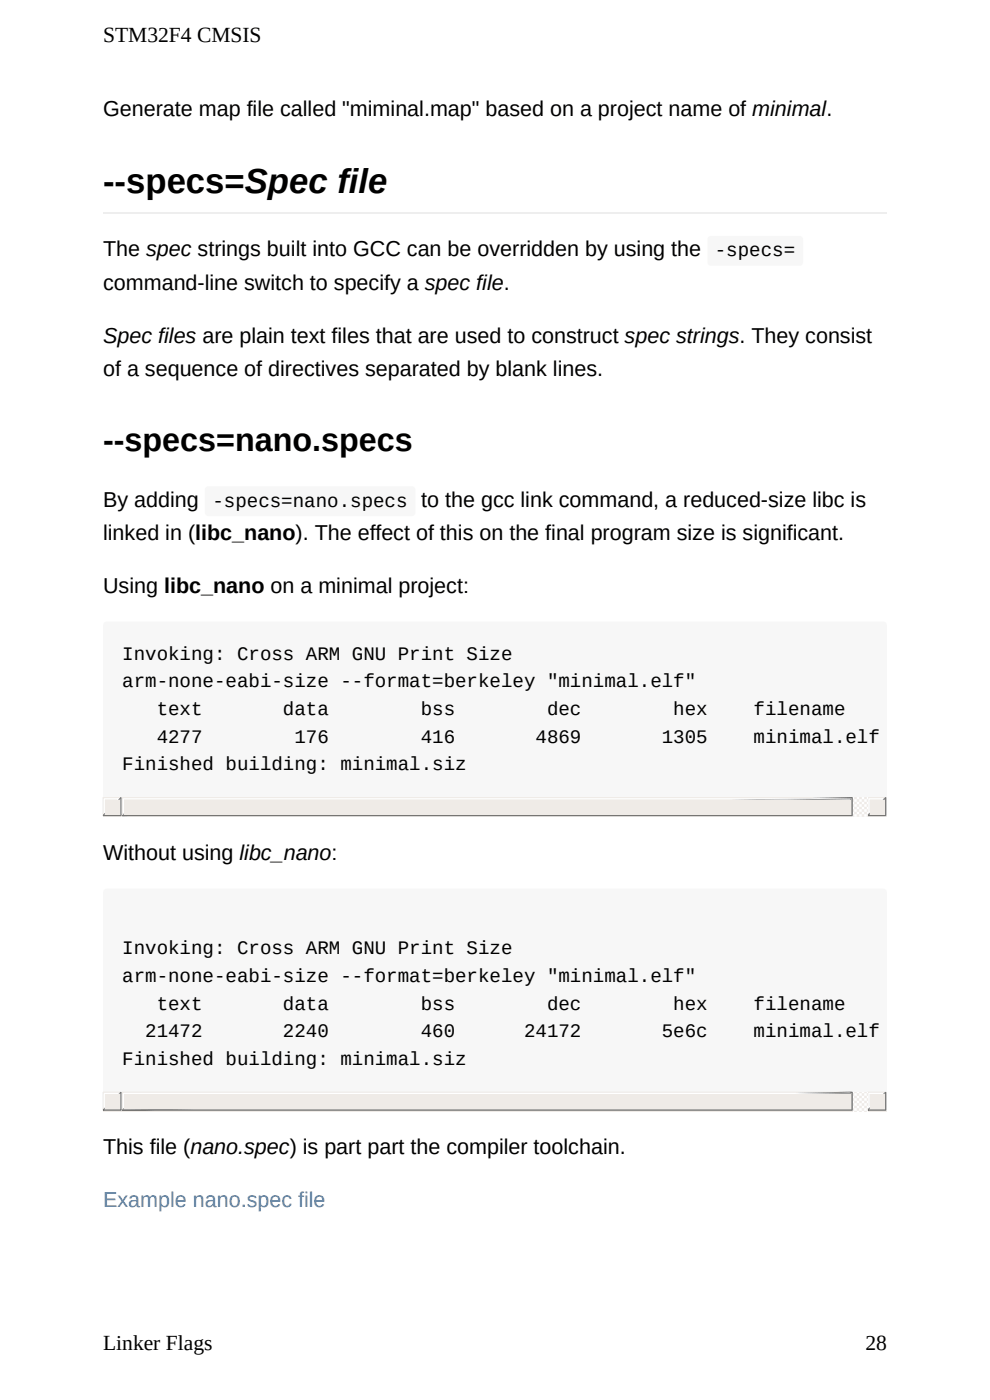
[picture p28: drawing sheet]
<svg xmlns="http://www.w3.org/2000/svg" width="210mm" height="297mm" viewBox="0 0 210 297" stroke-linecap="round" stroke-linejoin="round" font-family="sans-serif">
<defs><g id="words">
<text font-size="7.4" x="21.9" y="40.9">--specs=Spec file</text>
<text font-size="6.9" x="21.9" y="95.8">--specs=nano.specs</text>
<g font-size="4.6">
<text x="21.9" y="8.9">STM32F4 CMSIS</text>
<text x="21.9" y="24.6">Generate map file called &quot;miminal.map&quot; based on a project name of minimal.</text>
<text x="21.9" y="54.4">The spec strings built into GCC can be overridden by using the</text>
<text x="21.9" y="61.5">command-line switch to specify a spec file.</text>
<text x="21.9" y="72.7">Spec files are plain text files that are used to construct spec strings. They consist</text>
<text x="21.9" y="79.8">of a sequence of directives separated by blank lines.</text>
<text x="21.9" y="107.5">By adding</text>
<text x="89.4" y="107.5">to the gcc link command, a reduced-size libc is</text>
<text x="21.9" y="114.6">linked in (libc_nano). The effect of this on the final program size is significant.</text>
<text x="21.9" y="125.8">Using libc_nano on a minimal project:</text>
<text x="21.9" y="182.4">Without using libc_nano:</text>
<text x="21.9" y="244.9">This file (nano.spec) is part part the compiler toolchain.</text>
<text x="21.9" y="286.3">Linker Flags</text>
<text x="183.6" y="286.3">28</text>
</g>
<text font-size="4.6" fill="#4183c4" x="21.9" y="256.1">Example nano.spec file</text>
<g font-size="4.1">
<text x="151.6" y="54.4">-specs=</text>
<text x="45.1" y="107.5">-specs=nano.specs</text>
<text x="25.9" y="140">Invoking: Cross ARM GNU Print Size</text>
<text x="25.9" y="145.8">arm-none-eabi-size --format=berkeley &quot;minimal.elf&quot;</text>
<text x="33.2" y="151.7">text</text>
<text x="60" y="151.7">data</text>
<text x="89.2" y="151.7">bss</text>
<text x="116" y="151.7">dec</text>
<text x="142.8" y="151.7">hex</text>
<text x="159.9" y="151.7">filename</text>
<text x="33.2" y="157.5">4277</text>
<text x="62.5" y="157.5">176</text>
<text x="89.2" y="157.5">416</text>
<text x="113.6" y="157.5">4869</text>
<text x="140.4" y="157.5">1305</text>
<text x="159.9" y="157.5">minimal.elf</text>
<text x="25.9" y="163.4">Finished building: minimal.siz</text>
<text x="25.9" y="202.5">Invoking: Cross ARM GNU Print Size</text>
<text x="25.9" y="208.3">arm-none-eabi-size --format=berkeley &quot;minimal.elf&quot;</text>
<text x="33.2" y="214.2">text</text>
<text x="60" y="214.2">data</text>
<text x="89.2" y="214.2">bss</text>
<text x="116" y="214.2">dec</text>
<text x="142.8" y="214.2">hex</text>
<text x="159.9" y="214.2">filename</text>
<text x="30.8" y="220">21472</text>
<text x="60" y="220">2240</text>
<text x="89.2" y="220">460</text>
<text x="111.2" y="220">24172</text>
<text x="140.4" y="220">5e6c</text>
<text x="159.9" y="220">minimal.elf</text>
<text x="25.9" y="225.9">Finished building: minimal.siz</text>
</g>
</g></defs>
<path d="M22.1 132.1l.5-.2h164.8a.76 .76 0 0 1 .7 .7v39.9a.76 .76 0 0 1-.7 .8h-164.8a.76 .76 0 0 1-.7-.8v-39.9z" fill-rule="evenodd" fill="#f7f7f7"/>
<path d="M21.9 169.2h166.2v4.1h-166.2z" fill="#efebe7"/>
<path d="M21.9 169.2h3.5l-3.5 3.6z" fill="none" stroke="#efebe7" stroke-width=".25"/>
<path d="M25.7 169.2v3.8h-3.8z" fill="none" stroke="#767472" stroke-width=".25"/>
<path d="M22.1 169.5h3.1l-3.1 3z" fill="none" stroke="#fff" stroke-width=".25"/>
<path d="M25.4 169.5v3.3h-3.3z" fill="none" stroke="#9f9d9a" stroke-width=".25"/>
<path d="M22.4 169.7h3v3.1h-3z" fill="#efebe7"/>
<path d="M184.1 169.2h3.5l-3.5 3.6z" fill="none" stroke="#efebe7" stroke-width=".25"/>
<path d="M187.9 169.2v3.8h-3.8z" fill="none" stroke="#767472" stroke-width=".25"/>
<path d="M184.3 169.5h3.1l-3.1 3z" fill="none" stroke="#fff" stroke-width=".25"/>
<path d="M187.6 169.5v3.3h-3.3z" fill="none" stroke="#9f9d9a" stroke-width=".25"/>
<path d="M184.6 169.7h3v3.1h-3z" fill="#efebe7"/>
<path d="M181 169.2h3.1v4.1h-3.1z" fill-rule="evenodd" fill="#efebe7"/>
<path d="M181 169.2h3.1v4.1h-3.1z" fill-rule="evenodd" fill="#fff"/>
<path d="M25.9 169.2h154.6l-154.6 3.6z" fill="none" stroke="#efebe7" stroke-width=".25"/>
<path d="M25.9 173l154.9-3.8v3.8z" fill="none" stroke="#767472" stroke-width=".25"/>
<path d="M26.2 169.5h154.1l-154.1 3z" fill="none" stroke="#fff" stroke-width=".25"/>
<path d="M26.2 172.8l154.3-3.3v3.3z" fill="none" stroke="#9f9d9a" stroke-width=".25"/>
<path d="M26.4 169.7h154.1v3.1h-154.1z" fill="#efebe7"/>
<path d="M22.1 188.7l.5-.2h164.8a.76 .76 0 0 1 .7 .8v45.7a.76 .76 0 0 1-.7 .8h-164.8a.76 .76 0 0 1-.7-.8v-45.7z" fill-rule="evenodd" fill="#f7f7f7"/>
<path d="M21.9 231.7h166.2v4.1h-166.2z" fill="#efebe7"/>
<path d="M21.9 231.7h3.5l-3.5 3.6z" fill="none" stroke="#efebe7" stroke-width=".25"/>
<path d="M25.7 231.7v3.8h-3.8z" fill="none" stroke="#767472" stroke-width=".25"/>
<path d="M22.1 232h3.1l-3.1 3z" fill="none" stroke="#fff" stroke-width=".25"/>
<path d="M25.4 232v3.3h-3.3z" fill="none" stroke="#9f9d9a" stroke-width=".25"/>
<path d="M22.4 232.2h3v3.1h-3z" fill="#efebe7"/>
<path d="M184.1 231.7h3.5l-3.5 3.6z" fill="none" stroke="#efebe7" stroke-width=".25"/>
<path d="M187.9 231.7v3.8h-3.8z" fill="none" stroke="#767472" stroke-width=".25"/>
<path d="M184.3 232h3.1l-3.1 3z" fill="none" stroke="#fff" stroke-width=".25"/>
<path d="M187.6 232v3.3h-3.3z" fill="none" stroke="#9f9d9a" stroke-width=".25"/>
<path d="M184.6 232.2h3v3.1h-3z" fill="#efebe7"/>
<path d="M181 231.7h3.1v4.1h-3.1z" fill-rule="evenodd" fill="#efebe7"/>
<path d="M181 231.7h3.1v4.1h-3.1z" fill-rule="evenodd" fill="#fff"/>
<path d="M25.9 231.7h154.6l-154.6 3.6z" fill="none" stroke="#efebe7" stroke-width=".25"/>
<path d="M25.9 235.5l154.9-3.8v3.8z" fill="none" stroke="#767472" stroke-width=".25"/>
<path d="M26.2 232h154.1l-154.1 3z" fill="none" stroke="#fff" stroke-width=".25"/>
<path d="M26.2 235.3l154.3-3.3v3.3z" fill="none" stroke="#9f9d9a" stroke-width=".25"/>
<path d="M26.4 232.2h154.1v3.1h-154.1z" fill="#efebe7"/>
<g fill="#f7f7f7">
<path d="M150.3 50.3l.5-.2h18.8a.76 .76 0 0 1 .8 .7v4.8a.76 .76 0 0 1-.8 .8h-18.8a.76 .76 0 0 1-.7-.8v-4.8z" fill-rule="evenodd"/>
<path d="M43.7 103.4l.5-.3h43.2a.76 .76 0 0 1 .7 .8v4.8a.76 .76 0 0 1-.7 .8h-43.2a.76 .76 0 0 1-.8-.8v-4.8z" fill-rule="evenodd"/>
</g>
<path d="M21.9 45.1h166.2" fill="none" stroke="#eee" stroke-width=".25"/>
<use href="#words"/>
</svg>
